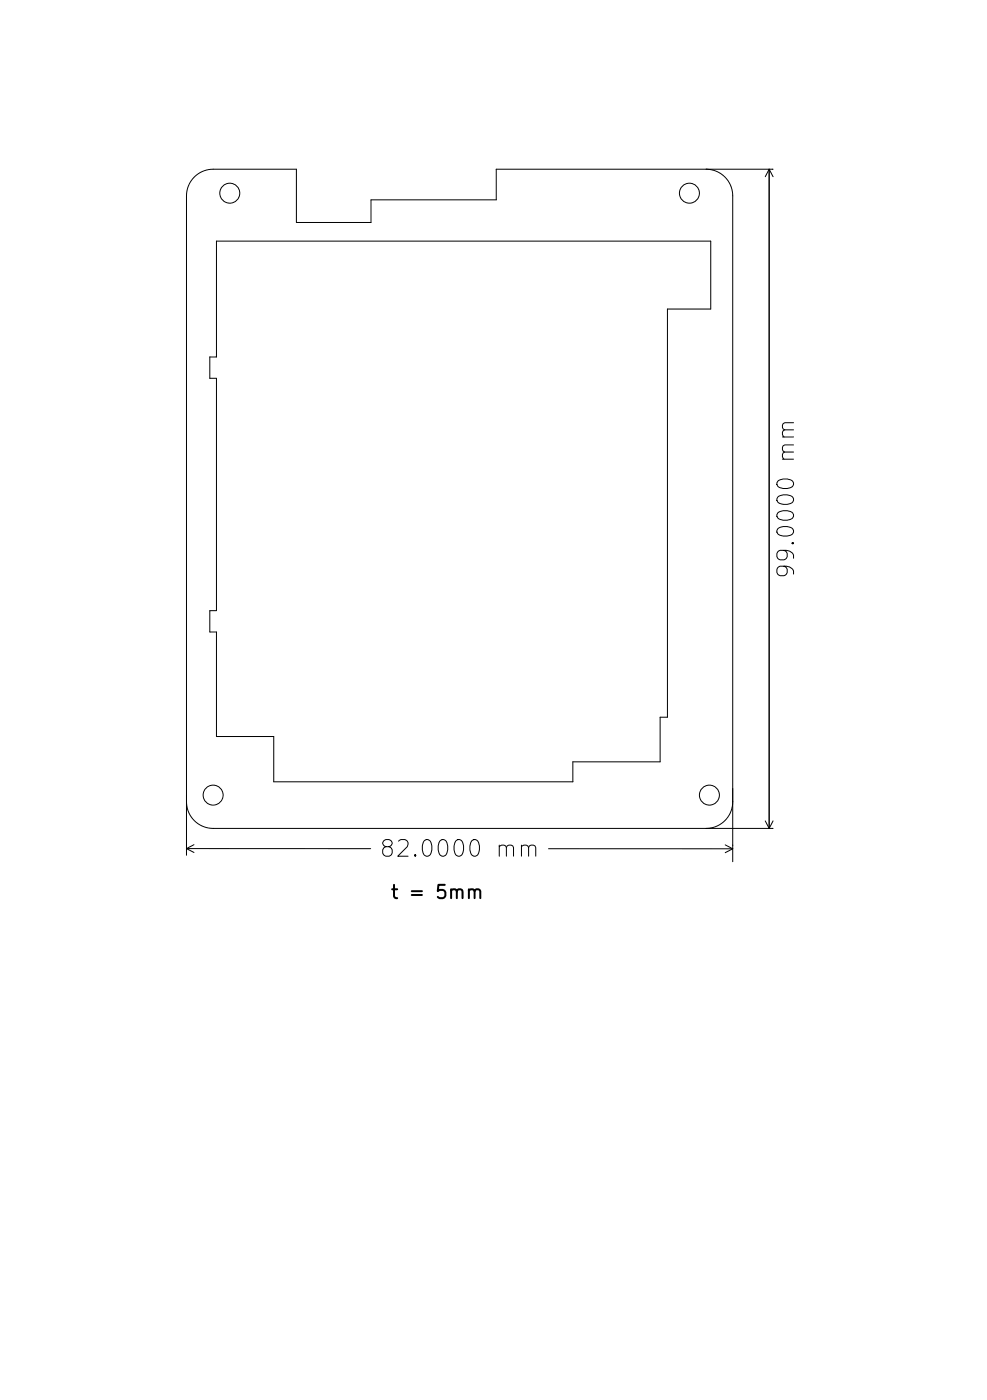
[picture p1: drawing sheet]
<svg xmlns="http://www.w3.org/2000/svg" width="148mm" height="210mm" viewBox="0 0 148 210" stroke-linecap="round" stroke-linejoin="round" font-family="sans-serif">
<defs><g id="words">
<g font-size="3.5">
<text x="120" y="69.5" transform="rotate(-90 120 69.5)">mm</text>
<text x="120" y="87" transform="rotate(-90 120 87)">99.0000</text>
<text x="56.9" y="129.5">82.0000</text>
<text x="74.4" y="129.5">mm</text>
</g>
<g font-size="2.8">
<text x="58.5" y="135.6">t</text>
<text x="61.5" y="135.6">=</text>
<text x="65.8" y="135.6">5mm</text>
</g>
</g></defs>
<g fill="none" stroke="#000" stroke-width=".15">
<path d="M32.5 36.2h74.2v10.2h-6.5v61.3h-1.1v6.7h-13.1v3h-44.9v-6.8h-8.6v-15.7h-1v-3.2h1v-34.9h-1v-3.2h1zM106 25.4a4 4 0 0 1 4 4v100M115.5 25.4v99M115.5 25.4l-.6 1.1M115.5 25.4l.6 1.1M116.1 25.4h-41.6v4.6h-18.8v3.4h-11.2v-8h-12.5a4 4 0 0 0-4 4v99M116.7 72.3a1.87 1.87 0 0 1 2.3 0 .59 .59 0 0 1-.4 .9 1.47 1.47 0 0 1-2-.4zM28 120.4a4 4 0 0 0 4 4h84.1M28 127.4l27.6 .1M28 127.4l1.1 .6M29.1 126.9l-1.1 .5M70.8 126.3a.6 .6 0 0 1 .6-.2 .6 .6 0 0 1 .5 .5 1.47 1.47 0 0 1-.5 2 .64 .64 0 0 1-.7-.5 2.14 2.14 0 0 1 .1-1.8z"/>
<path d="M82.3 127.5h27.7M108.9 126.9l1.1 .6M110 120.4a4 4 0 0 1-4 4M110 127.5l-1.1 .6M114.9 123.3l.6 1.1M116.1 123.3l-.6 1.1"/>
<circle cx="34.5" cy="29" r="1.5"/>
<circle cx="103.5" cy="29" r="1.5"/>
<circle cx="32" cy="119.4" r="1.5"/>
<circle cx="106.5" cy="119.4" r="1.5"/>
</g>
<use href="#words"/>
</svg>
